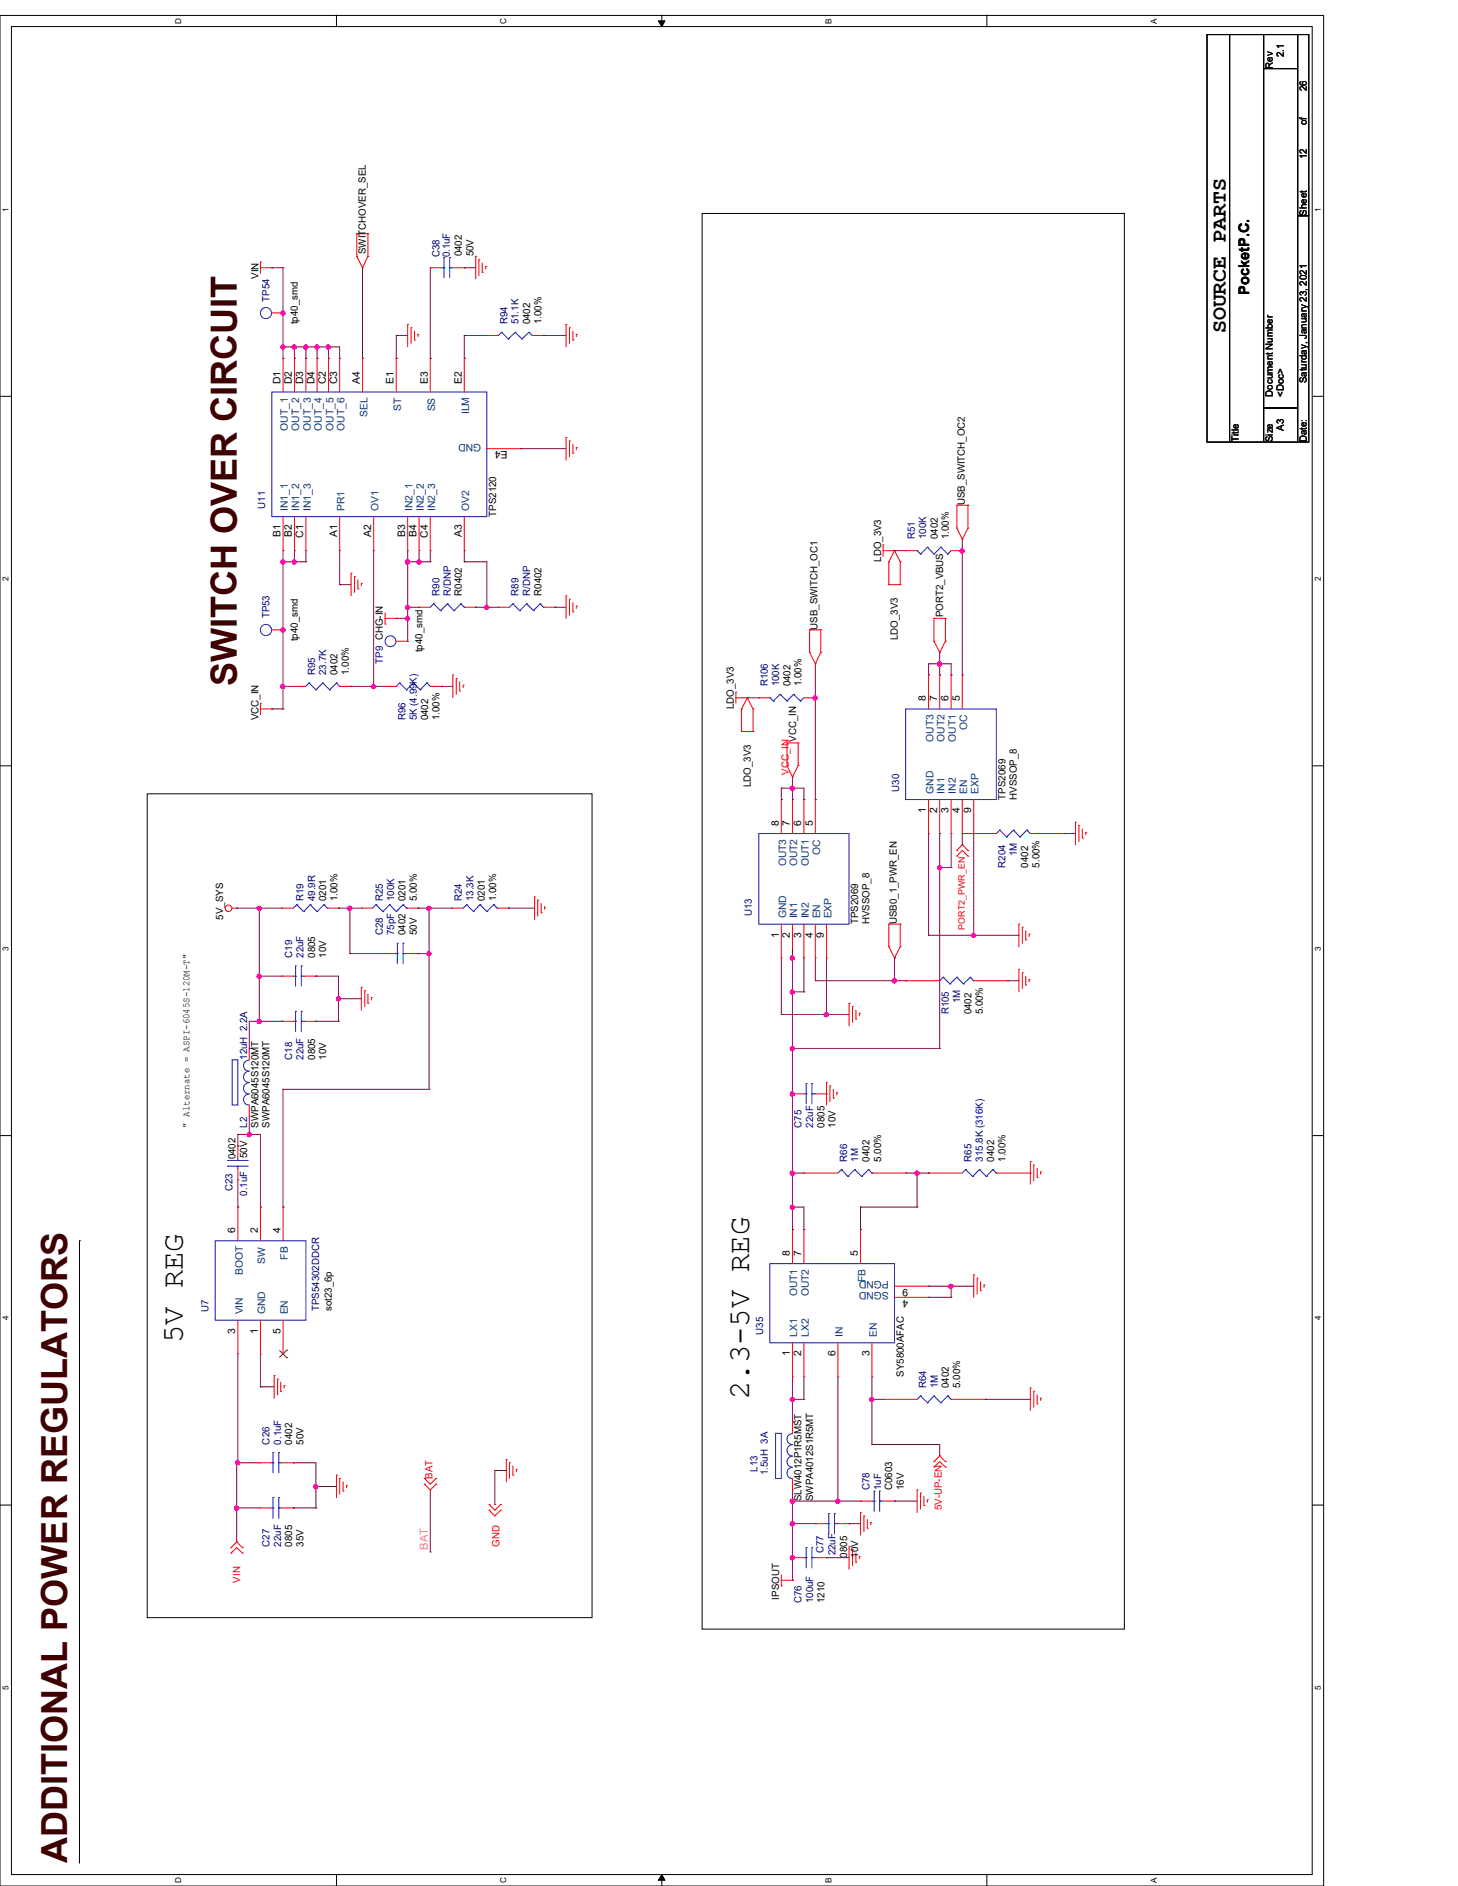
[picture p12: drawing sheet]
<svg xmlns="http://www.w3.org/2000/svg" width="216mm" height="279mm" viewBox="0 0 216 279" stroke-linecap="round" stroke-linejoin="round" font-family="sans-serif">
<defs><g id="words">
<g font-size="5.3" fill="#400000">
<text x="35.1" y="101.7" transform="rotate(-90 35.1 101.7)">SWITCH OVER CIRCUIT</text>
<text x="9.9" y="276" transform="rotate(-90 9.9 276)">ADDITIONAL POWER REGULATORS</text>
</g>
<g font-size="4.5">
<text x="27.1" y="198.9" transform="rotate(-90 27.1 198.9)">5V REG</text>
<text x="110.9" y="207.3" transform="rotate(-90 110.9 207.3)">2.3-5V REG</text>
</g>
<text font-size="3.2" x="181.5" y="49.4" transform="rotate(-90 181.5 49.4)">SOURCE PARTS</text>
<text font-size="2.2" x="185" y="43.7" transform="rotate(-90 185 43.7)">PocketP.C.</text>
<text font-size="1.7" fill="#ff8080" x="63.4" y="229.6" transform="rotate(-90 63.4 229.6)">BAT</text>
<g font-size="1.5">
<text x="188.5" y="10.2" transform="rotate(-90 188.5 10.2)">Rev</text>
<text x="190.1" y="8.5" transform="rotate(-90 190.1 8.5)">2.1</text>
<text x="193.5" y="13.5" transform="rotate(-90 193.5 13.5)">26</text>
<text x="193.5" y="23.6" transform="rotate(-90 193.5 23.6)">12</text>
<text x="193.5" y="18.5" transform="rotate(-90 193.5 18.5)">of</text>
<text x="193.5" y="32" transform="rotate(-90 193.5 32)">Sheet</text>
<text x="38.3" y="41.3" transform="rotate(-90 38.3 41.3)">VIN</text>
<text x="54.2" y="37.6" transform="rotate(-90 54.2 37.6)">SWITCHOVER_SEL</text>
<text x="68.4" y="38" transform="rotate(-90 68.4 38)">0402</text>
<text x="70.1" y="38" transform="rotate(-90 70.1 38)">50V</text>
<text x="44.1" y="48" transform="rotate(-90 44.1 48)">tp40_smd</text>
<text x="78.5" y="48" transform="rotate(-90 78.5 48)">0402</text>
<text x="80.2" y="48" transform="rotate(-90 80.2 48)">1.00%</text>
<text x="41.5" y="56.9" transform="rotate(-90 41.5 56.9)">D1</text>
<text x="43.2" y="56.9" transform="rotate(-90 43.2 56.9)">D2</text>
<text x="44.9" y="56.9" transform="rotate(-90 44.9 56.9)">D3</text>
<text x="46.6" y="56.9" transform="rotate(-90 46.6 56.9)">D4</text>
<text x="48.3" y="56.9" transform="rotate(-90 48.3 56.9)">C2</text>
<text x="49.9" y="56.9" transform="rotate(-90 49.9 56.9)">C3</text>
<text x="53.3" y="56.9" transform="rotate(-90 53.3 56.9)">A4</text>
<text x="58.3" y="56.9" transform="rotate(-90 58.3 56.9)">E1</text>
<text x="63.3" y="56.9" transform="rotate(-90 63.3 56.9)">E3</text>
<text x="68.4" y="56.9" transform="rotate(-90 68.4 56.9)">E2</text>
<text x="188.5" y="58.8" transform="rotate(-90 188.5 58.8)">Document Number</text>
<text x="190.1" y="58.8" transform="rotate(-90 190.1 58.8)">&lt;Doc&gt;</text>
<text x="193.5" y="56.8" transform="rotate(-90 193.5 56.8)">Saturday, January 23, 2021</text>
<text x="183.4" y="65.5" transform="rotate(-90 183.4 65.5)">Title</text>
<text x="188.5" y="65.5" transform="rotate(-90 188.5 65.5)">Size</text>
<text x="190.1" y="63.8" transform="rotate(-90 190.1 63.8)">A3</text>
<text x="193.5" y="65.5" transform="rotate(-90 193.5 65.5)">Date:</text>
<text x="75.1" y="66.8" transform="rotate(-180 75.1 66.8)">E4</text>
<text x="73.4" y="76.5" transform="rotate(-90 73.4 76.5)">TPS2120</text>
<text x="142.9" y="74.8" transform="rotate(-90 142.9 74.8)">USB_SWITCH_OC2</text>
<text x="41.5" y="79.6" transform="rotate(-90 41.5 79.6)">B1</text>
<text x="43.2" y="79.6" transform="rotate(-90 43.2 79.6)">B2</text>
<text x="44.9" y="79.7" transform="rotate(-90 44.9 79.7)">C1</text>
<text x="49.9" y="79.5" transform="rotate(-90 49.9 79.5)">A1</text>
<text x="54.9" y="79.5" transform="rotate(-90 54.9 79.5)">A2</text>
<text x="60" y="79.6" transform="rotate(-90 60 79.6)">B3</text>
<text x="61.7" y="79.6" transform="rotate(-90 61.7 79.6)">B4</text>
<text x="63.3" y="79.7" transform="rotate(-90 63.3 79.7)">C4</text>
<text x="68.4" y="79.5" transform="rotate(-90 68.4 79.5)">A3</text>
<text x="130.5" y="83.2" transform="rotate(-90 130.5 83.2)">LDO_3V3</text>
<text x="138.9" y="79.9" transform="rotate(-90 138.9 79.9)">0402</text>
<text x="140.5" y="79.9" transform="rotate(-90 140.5 79.9)">1.00%</text>
<text x="68.4" y="88.3" transform="rotate(-90 68.4 88.3)">R0402</text>
<text x="80.2" y="88.3" transform="rotate(-90 80.2 88.3)">R0402</text>
<text x="44.1" y="95" transform="rotate(-90 44.1 95)">tp40_smd</text>
<text x="121.1" y="93.3" transform="rotate(-90 121.1 93.3)">USB_SWITCH_OC1</text>
<text x="133" y="94.8" transform="rotate(-90 133 94.8)">LDO_3V3</text>
<text x="139.7" y="91.4" transform="rotate(-90 139.7 91.4)">PORT2_VBUS</text>
<text x="50" y="100" transform="rotate(-90 50 100)">0402</text>
<text x="51.6" y="100" transform="rotate(-90 51.6 100)">1.00%</text>
<text x="62.6" y="96.6" transform="rotate(-90 62.6 96.6)">tp40_smd</text>
<text x="117.1" y="101.7" transform="rotate(-90 117.1 101.7)">0402</text>
<text x="118.7" y="101.7" transform="rotate(-90 118.7 101.7)">1.00%</text>
<text x="38.3" y="106.7" transform="rotate(-90 38.3 106.7)">VCC_IN</text>
<text x="63.4" y="106.7" transform="rotate(-90 63.4 106.7)">0402</text>
<text x="65.1" y="106.7" transform="rotate(-90 65.1 106.7)">1.00%</text>
<text x="108.7" y="105" transform="rotate(-90 108.7 105)">LDO_3V3</text>
<text x="137.1" y="103.8" transform="rotate(-90 137.1 103.8)">8</text>
<text x="138.8" y="103.8" transform="rotate(-90 138.8 103.8)">7</text>
<text x="140.5" y="103.8" transform="rotate(-90 140.5 103.8)">6</text>
<text x="142.1" y="103.8" transform="rotate(-90 142.1 103.8)">5</text>
<text x="117.9" y="109.9" transform="rotate(-90 117.9 109.9)">VCC_IN</text>
<text x="111.2" y="116.6" transform="rotate(-90 111.2 116.6)">LDO_3V3</text>
<text x="148.9" y="118.4" transform="rotate(-90 148.9 118.4)">TPS2069</text>
<text x="150.6" y="118.4" transform="rotate(-90 150.6 118.4)">HVSSOP_8</text>
<text x="115.3" y="122.3" transform="rotate(-90 115.3 122.3)">8</text>
<text x="117" y="122.3" transform="rotate(-90 117 122.3)">7</text>
<text x="118.7" y="122.3" transform="rotate(-90 118.7 122.3)">6</text>
<text x="120.4" y="122.3" transform="rotate(-90 120.4 122.3)">5</text>
<text x="137.1" y="120.5" transform="rotate(-90 137.1 120.5)">1</text>
<text x="138.8" y="120.5" transform="rotate(-90 138.8 120.5)">2</text>
<text x="140.5" y="120.5" transform="rotate(-90 140.5 120.5)">3</text>
<text x="142.1" y="120.5" transform="rotate(-90 142.1 120.5)">4</text>
<text x="143.8" y="120.5" transform="rotate(-90 143.8 120.5)">9</text>
<text x="152.2" y="128.5" transform="rotate(-90 152.2 128.5)">0402</text>
<text x="153.9" y="128.5" transform="rotate(-90 153.9 128.5)">5.00%</text>
<text x="33.1" y="136.2" transform="rotate(-90 33.1 136.2)">5V_SYS</text>
<text x="48.3" y="133.5" transform="rotate(-90 48.3 133.5)">0201</text>
<text x="50" y="133.5" transform="rotate(-90 50 133.5)">1.00%</text>
<text x="60" y="133.5" transform="rotate(-90 60 133.5)">0201</text>
<text x="61.7" y="133.5" transform="rotate(-90 61.7 133.5)">5.00%</text>
<text x="71.8" y="133.5" transform="rotate(-90 71.8 133.5)">0201</text>
<text x="73.4" y="133.5" transform="rotate(-90 73.4 133.5)">1.00%</text>
<text x="127.1" y="136.9" transform="rotate(-90 127.1 136.9)">TPS2069</text>
<text x="128.8" y="136.9" transform="rotate(-90 128.8 136.9)">HVSSOP_8</text>
<text x="132.8" y="136.9" transform="rotate(-90 132.8 136.9)">USB0_1_PWR_EN</text>
<text x="46.7" y="141.9" transform="rotate(-90 46.7 141.9)">0805</text>
<text x="48.3" y="141.9" transform="rotate(-90 48.3 141.9)">10V</text>
<text x="60" y="138.6" transform="rotate(-90 60 138.6)">0402</text>
<text x="61.7" y="138.6" transform="rotate(-90 61.7 138.6)">50V</text>
<text x="115.3" y="138.9" transform="rotate(-90 115.3 138.9)">1</text>
<text x="117" y="138.9" transform="rotate(-90 117 138.9)">2</text>
<text x="118.7" y="138.9" transform="rotate(-90 118.7 138.9)">3</text>
<text x="120.4" y="138.9" transform="rotate(-90 120.4 138.9)">4</text>
<text x="122" y="138.9" transform="rotate(-90 122 138.9)">9</text>
<text x="143.8" y="150.3" transform="rotate(-90 143.8 150.3)">0402</text>
<text x="145.5" y="150.3" transform="rotate(-90 145.5 150.3)">5.00%</text>
<text x="46.7" y="157" transform="rotate(-90 46.7 157)">0805</text>
<text x="48.3" y="157" transform="rotate(-90 48.3 157)">10V</text>
<text x="28.1" y="167" transform="rotate(-90 28.1 167)">&quot; Alternate = ASPI-6045S-120M-T&quot;</text>
<text x="38.3" y="167" transform="rotate(-90 38.3 167)">SWPA6045S120MT</text>
<text x="39.9" y="167" transform="rotate(-90 39.9 167)">SWPA6045S120MT</text>
<text x="122.1" y="167" transform="rotate(-90 122.1 167)">0805</text>
<text x="123.7" y="167" transform="rotate(-90 123.7 167)">10V</text>
<text x="34.9" y="171.7" transform="rotate(-90 34.9 171.7)">0402</text>
<text x="36.6" y="171.6" transform="rotate(-90 36.6 171.6)">50V</text>
<text x="128.8" y="172.1" transform="rotate(-90 128.8 172.1)">0402</text>
<text x="130.5" y="172.1" transform="rotate(-90 130.5 172.1)">5.00%</text>
<text x="147.2" y="172.1" transform="rotate(-90 147.2 172.1)">0402</text>
<text x="148.9" y="172.1" transform="rotate(-90 148.9 172.1)">1.00%</text>
<text x="34.8" y="182.6" transform="rotate(-90 34.8 182.6)">6</text>
<text x="38.2" y="182.6" transform="rotate(-90 38.2 182.6)">2</text>
<text x="41.5" y="182.6" transform="rotate(-90 41.5 182.6)">4</text>
<text x="117" y="186" transform="rotate(-90 117 186)">8</text>
<text x="118.7" y="186" transform="rotate(-90 118.7 186)">7</text>
<text x="127" y="186" transform="rotate(-90 127 186)">5</text>
<text x="134.5" y="190.9" transform="rotate(-180 134.5 190.9)">9</text>
<text x="34.8" y="197.6" transform="rotate(-90 34.8 197.6)">3</text>
<text x="38.2" y="197.6" transform="rotate(-90 38.2 197.6)">1</text>
<text x="41.5" y="197.6" transform="rotate(-90 41.5 197.6)">5</text>
<text x="49.1" y="194.2" transform="rotate(-90 49.1 194.2)">sot23_6p</text>
<text x="134.5" y="192.6" transform="rotate(-180 134.5 192.6)">4</text>
<text x="117" y="201" transform="rotate(-90 117 201)">1</text>
<text x="118.7" y="201" transform="rotate(-90 118.7 201)">2</text>
<text x="123.7" y="201" transform="rotate(-90 123.7 201)">6</text>
<text x="128.7" y="201" transform="rotate(-90 128.7 201)">3</text>
<text x="133.8" y="204" transform="rotate(-90 133.8 204)">SY5800AFAC</text>
<text x="140.5" y="205.6" transform="rotate(-90 140.5 205.6)">0402</text>
<text x="142.2" y="205.6" transform="rotate(-90 142.2 205.6)">5.00%</text>
<text x="43.3" y="214" transform="rotate(-90 43.3 214)">0402</text>
<text x="45" y="214" transform="rotate(-90 45 214)">50V</text>
<text x="132.1" y="220.7" transform="rotate(-90 132.1 220.7)">C0603</text>
<text x="133.8" y="220.7" transform="rotate(-90 133.8 220.7)">16V</text>
<text x="118.7" y="222.4" transform="rotate(-90 118.7 222.4)">SLW4012P1R5MST</text>
<text x="120.4" y="222.4" transform="rotate(-90 120.4 222.4)">SWPA4012S1R5MT</text>
<text x="43.3" y="229.1" transform="rotate(-90 43.3 229.1)">0805</text>
<text x="45" y="229.1" transform="rotate(-90 45 229.1)">35V</text>
<text x="125.4" y="230.8" transform="rotate(-90 125.4 230.8)">0805</text>
<text x="127.1" y="230.8" transform="rotate(-90 127.1 230.8)">10V</text>
<text x="115.4" y="237" transform="rotate(-90 115.4 237)">IPSOUT</text>
<text x="122.1" y="237.5" transform="rotate(-90 122.1 237.5)">1210</text>
</g>
<g font-size="1.5" fill="#000080">
<text x="65.1" y="38.1" transform="rotate(-90 65.1 38.1)">C38</text>
<text x="66.6" y="38.1" transform="rotate(-90 66.6 38.1)">0.1uF</text>
<text x="39.9" y="44.7" transform="rotate(-90 39.9 44.7)">TP54</text>
<text x="75.1" y="48" transform="rotate(-90 75.1 48)">R94</text>
<text x="76.8" y="48" transform="rotate(-90 76.8 48)">51.1K</text>
<text x="39.2" y="75.4" transform="rotate(-90 39.2 75.4)">U11</text>
<text x="135.5" y="79.9" transform="rotate(-90 135.5 79.9)">R51</text>
<text x="137.2" y="79.9" transform="rotate(-90 137.2 79.9)">100K</text>
<text x="65.1" y="88.3" transform="rotate(-90 65.1 88.3)">R90</text>
<text x="66.8" y="88.3" transform="rotate(-90 66.8 88.3)">R/DNP</text>
<text x="76.8" y="88.3" transform="rotate(-90 76.8 88.3)">R89</text>
<text x="78.5" y="88.3" transform="rotate(-90 78.5 88.3)">R/DNP</text>
<text x="39.9" y="91.6" transform="rotate(-90 39.9 91.6)">TP53</text>
<text x="46.7" y="100" transform="rotate(-90 46.7 100)">R95</text>
<text x="48.3" y="100" transform="rotate(-90 48.3 100)">23.7K</text>
<text x="56.7" y="98.3" transform="rotate(-90 56.7 98.3)">TP9 CHG-IN</text>
<text x="113.7" y="101.7" transform="rotate(-90 113.7 101.7)">R106</text>
<text x="115.4" y="101.7" transform="rotate(-90 115.4 101.7)">100K</text>
<text x="60" y="106.7" transform="rotate(-90 60 106.7)">R96</text>
<text x="61.7" y="106.7" transform="rotate(-90 61.7 106.7)">5K (4.99K)</text>
<text x="133.1" y="117.3" transform="rotate(-90 133.1 117.3)">U30</text>
<text x="148.9" y="128.5" transform="rotate(-90 148.9 128.5)">R204</text>
<text x="150.6" y="126.8" transform="rotate(-90 150.6 126.8)">1M</text>
<text x="45" y="133.5" transform="rotate(-90 45 133.5)">R19</text>
<text x="46.7" y="133.5" transform="rotate(-90 46.7 133.5)">49.9R</text>
<text x="56.7" y="133.5" transform="rotate(-90 56.7 133.5)">R25</text>
<text x="58.4" y="133.5" transform="rotate(-90 58.4 133.5)">100K</text>
<text x="68.4" y="133.5" transform="rotate(-90 68.4 133.5)">R24</text>
<text x="70.1" y="133.5" transform="rotate(-90 70.1 133.5)">13.3K</text>
<text x="111.3" y="135.7" transform="rotate(-90 111.3 135.7)">U13</text>
<text x="43.3" y="141.9" transform="rotate(-90 43.3 141.9)">C19</text>
<text x="45" y="141.9" transform="rotate(-90 45 141.9)">22uF</text>
<text x="56.7" y="138.6" transform="rotate(-90 56.7 138.6)">C28</text>
<text x="58.4" y="138.6" transform="rotate(-90 58.4 138.6)">75pF</text>
<text x="142.2" y="148.6" transform="rotate(-90 142.2 148.6)">1M</text>
<text x="140.5" y="150.3" transform="rotate(-90 140.5 150.3)">R105</text>
<text x="36.6" y="157" transform="rotate(-90 36.6 157)">12uH 2.2A</text>
<text x="43.3" y="157" transform="rotate(-90 43.3 157)">C18</text>
<text x="45" y="157" transform="rotate(-90 45 157)">22uF</text>
<text x="36.6" y="167" transform="rotate(-90 36.6 167)">L2</text>
<text x="118.7" y="167" transform="rotate(-90 118.7 167)">C75</text>
<text x="120.4" y="167" transform="rotate(-90 120.4 167)">22uF</text>
<text x="125.4" y="172.1" transform="rotate(-90 125.4 172.1)">R66</text>
<text x="127.1" y="172.1" transform="rotate(-90 127.1 172.1)">1M</text>
<text x="143.8" y="172.1" transform="rotate(-90 143.8 172.1)">R65</text>
<text x="145.5" y="172.1" transform="rotate(-90 145.5 172.1)">315.8K (316K)</text>
<text x="34.4" y="176.4" transform="rotate(-90 34.4 176.4)">C23</text>
<text x="36.6" y="177.1" transform="rotate(-90 36.6 177.1)">0.1uF</text>
<text x="30.9" y="194.4" transform="rotate(-90 30.9 194.4)">U7</text>
<text x="47.3" y="194.2" transform="rotate(-90 47.3 194.2)">TPS54302DDCR</text>
<text x="113" y="197.7" transform="rotate(-90 113 197.7)">U35</text>
<text x="137.2" y="205.6" transform="rotate(-90 137.2 205.6)">R64</text>
<text x="138.9" y="205.6" transform="rotate(-90 138.9 205.6)">1M</text>
<text x="39.9" y="214" transform="rotate(-90 39.9 214)">C26</text>
<text x="41.6" y="214" transform="rotate(-90 41.6 214)">0.1uF</text>
<text x="112.2" y="218" transform="rotate(-90 112.2 218)">L13</text>
<text x="113.7" y="218.5" transform="rotate(-90 113.7 218.5)">1.5uH 3A</text>
<text x="128.8" y="220.7" transform="rotate(-90 128.8 220.7)">C78</text>
<text x="130.5" y="220.7" transform="rotate(-90 130.5 220.7)">1uF</text>
<text x="39.9" y="229.1" transform="rotate(-90 39.9 229.1)">C27</text>
<text x="41.6" y="229.1" transform="rotate(-90 41.6 229.1)">22uF</text>
<text x="121.9" y="230.1" transform="rotate(-90 121.9 230.1)">C77</text>
<text x="123.7" y="230.4" transform="rotate(-90 123.7 230.4)">22uF</text>
<text x="118.7" y="237.5" transform="rotate(-90 118.7 237.5)">C76</text>
<text x="120.4" y="237.5" transform="rotate(-90 120.4 237.5)">100uF</text>
</g>
<g font-size="1.5" fill="#004080">
<text x="42.6" y="63.8" transform="rotate(-90 42.6 63.8)">OUT_1</text>
<text x="44.3" y="63.8" transform="rotate(-90 44.3 63.8)">OUT_2</text>
<text x="46" y="63.8" transform="rotate(-90 46 63.8)">OUT_3</text>
<text x="47.7" y="63.8" transform="rotate(-90 47.7 63.8)">OUT_4</text>
<text x="49.4" y="63.8" transform="rotate(-90 49.4 63.8)">OUT_5</text>
<text x="51" y="63.8" transform="rotate(-90 51 63.8)">OUT_6</text>
<text x="54.4" y="61.8" transform="rotate(-90 54.4 61.8)">SEL</text>
<text x="59.4" y="60.8" transform="rotate(-90 59.4 60.8)">ST</text>
<text x="64.4" y="61" transform="rotate(-90 64.4 61)">SS</text>
<text x="69.5" y="61.4" transform="rotate(-90 69.5 61.4)">ILM</text>
<text x="71.2" y="65.7" transform="rotate(-180 71.2 65.7)">GND</text>
<text x="42.6" y="75.7" transform="rotate(-90 42.6 75.7)">IN1_1</text>
<text x="44.3" y="75.7" transform="rotate(-90 44.3 75.7)">IN1_2</text>
<text x="46" y="75.7" transform="rotate(-90 46 75.7)">IN1_3</text>
<text x="51" y="75.7" transform="rotate(-90 51 75.7)">PR1</text>
<text x="56" y="75.7" transform="rotate(-90 56 75.7)">OV1</text>
<text x="61.1" y="75.7" transform="rotate(-90 61.1 75.7)">IN2_1</text>
<text x="62.8" y="75.7" transform="rotate(-90 62.8 75.7)">IN2_2</text>
<text x="64.4" y="75.7" transform="rotate(-90 64.4 75.7)">IN2_3</text>
<text x="69.5" y="75.7" transform="rotate(-90 69.5 75.7)">OV2</text>
<text x="138.2" y="109.9" transform="rotate(-90 138.2 109.9)">OUT3</text>
<text x="139.9" y="109.9" transform="rotate(-90 139.9 109.9)">OUT2</text>
<text x="141.6" y="109.9" transform="rotate(-90 141.6 109.9)">OUT1</text>
<text x="143.2" y="108.2" transform="rotate(-90 143.2 108.2)">OC</text>
<text x="138.2" y="117.6" transform="rotate(-90 138.2 117.6)">GND</text>
<text x="139.9" y="117.6" transform="rotate(-90 139.9 117.6)">IN1</text>
<text x="141.6" y="117.6" transform="rotate(-90 141.6 117.6)">IN2</text>
<text x="143.2" y="117.6" transform="rotate(-90 143.2 117.6)">EN</text>
<text x="144.9" y="117.6" transform="rotate(-90 144.9 117.6)">EXP</text>
<text x="116.4" y="128.4" transform="rotate(-90 116.4 128.4)">OUT3</text>
<text x="118.1" y="128.4" transform="rotate(-90 118.1 128.4)">OUT2</text>
<text x="119.8" y="128.4" transform="rotate(-90 119.8 128.4)">OUT1</text>
<text x="121.5" y="126.6" transform="rotate(-90 121.5 126.6)">OC</text>
<text x="116.4" y="136.1" transform="rotate(-90 116.4 136.1)">GND</text>
<text x="118.1" y="136.1" transform="rotate(-90 118.1 136.1)">IN1</text>
<text x="119.8" y="136.1" transform="rotate(-90 119.8 136.1)">IN2</text>
<text x="121.5" y="136.1" transform="rotate(-90 121.5 136.1)">EN</text>
<text x="123.1" y="136.1" transform="rotate(-90 123.1 136.1)">EXP</text>
<text x="35.9" y="188.9" transform="rotate(-90 35.9 188.9)">BOOT</text>
<text x="39.3" y="187.2" transform="rotate(-90 39.3 187.2)">SW</text>
<text x="42.6" y="186.6" transform="rotate(-90 42.6 186.6)">FB</text>
<text x="128.1" y="190" transform="rotate(-90 128.1 190)">FB</text>
<text x="131.6" y="191.5" transform="rotate(-180 131.6 191.5)">SGND</text>
<text x="131.6" y="189.8" transform="rotate(-180 131.6 189.8)">PGND</text>
<text x="35.9" y="194.7" transform="rotate(-90 35.9 194.7)">VIN</text>
<text x="39.3" y="194.7" transform="rotate(-90 39.3 194.7)">GND</text>
<text x="42.6" y="194.7" transform="rotate(-90 42.6 194.7)">EN</text>
<text x="118.1" y="192.1" transform="rotate(-90 118.1 192.1)">OUT1</text>
<text x="119.8" y="192.1" transform="rotate(-90 119.8 192.1)">OUT2</text>
<text x="118.1" y="198.1" transform="rotate(-90 118.1 198.1)">LX1</text>
<text x="119.8" y="198.1" transform="rotate(-90 119.8 198.1)">LX2</text>
<text x="124.8" y="198.1" transform="rotate(-90 124.8 198.1)">IN</text>
<text x="129.8" y="198.1" transform="rotate(-90 129.8 198.1)">EN</text>
</g>
<g font-size="1.5" fill="#f00">
<text x="116.8" y="114.8" transform="rotate(-90 116.8 114.8)">VCC_IN</text>
<text x="64.1" y="219" transform="rotate(-90 64.1 219)">BAT</text>
<text x="139.5" y="223.7" transform="rotate(-90 139.5 223.7)">5V-UP-EN</text>
<text x="74" y="229.1" transform="rotate(-90 74 229.1)">GND</text>
<text x="35.6" y="234.4" transform="rotate(-90 35.6 234.4)">VIN</text>
</g>
<text font-size="1.3" fill="#f00" x="142.9" y="137.7" transform="rotate(-90 142.9 137.7)">PORT2_PWR_EN</text>
<g font-size="1.2">
<text x="26.8" y="3.5" transform="rotate(-90 26.8 3.5)">D</text>
<text x="75" y="3.5" transform="rotate(-90 75 3.5)">C</text>
<text x="123.1" y="3.5" transform="rotate(-90 123.1 3.5)">B</text>
<text x="171.3" y="3.5" transform="rotate(-90 171.3 3.5)">A</text>
<text x="1.3" y="31.4" transform="rotate(-90 1.3 31.4)">1</text>
<text x="195.6" y="31.4" transform="rotate(-90 195.6 31.4)">1</text>
<text x="1.3" y="86.1" transform="rotate(-90 1.3 86.1)">2</text>
<text x="195.6" y="86.1" transform="rotate(-90 195.6 86.1)">2</text>
<text x="1.3" y="140.9" transform="rotate(-90 1.3 140.9)">3</text>
<text x="195.6" y="140.9" transform="rotate(-90 195.6 140.9)">3</text>
<text x="1.3" y="195.6" transform="rotate(-90 1.3 195.6)">4</text>
<text x="195.6" y="195.6" transform="rotate(-90 195.6 195.6)">4</text>
<text x="1.3" y="250.4" transform="rotate(-90 1.3 250.4)">5</text>
<text x="195.6" y="250.4" transform="rotate(-90 195.6 250.4)">5</text>
<text x="26.8" y="279" transform="rotate(-90 26.8 279)">D</text>
<text x="75" y="279" transform="rotate(-90 75 279)">C</text>
<text x="123.1" y="279" transform="rotate(-90 123.1 279)">B</text>
<text x="171.3" y="279" transform="rotate(-90 171.3 279)">A</text>
</g>
</g></defs>
<path d="M0 2.3h196v277.1h-196zM1.7 3.9h192.6v273.8h-192.6z" fill="none" stroke="#000" stroke-width=".15"/>
<g fill="#fff">
<path d="M.2 249.7h1.3v.7h-1.3z"/>
<path d="M194.5 249.7h1.3v.7h-1.3z"/>
</g>
<path d="M0 223h1.7M194.3 223h1.7" fill="none" stroke="#000" stroke-width=".15"/>
<g fill="#fff">
<path d="M.2 195h1.3v.6h-1.3z"/>
<path d="M194.5 195h1.3v.6h-1.3z"/>
</g>
<path d="M0 168.2h1.7M194.3 168.2h1.7" fill="none" stroke="#000" stroke-width=".15"/>
<g fill="#fff">
<path d="M.2 140.3h1.3v.6h-1.3z"/>
<path d="M194.5 140.3h1.3v.6h-1.3z"/>
</g>
<path d="M0 113.5h1.7M194.3 113.5h1.7" fill="none" stroke="#000" stroke-width=".15"/>
<g fill="#fff">
<path d="M.2 85.5h1.3v.6h-1.3z"/>
<path d="M194.5 85.5h1.3v.6h-1.3z"/>
</g>
<path d="M0 58.7h1.7M194.3 58.7h1.7" fill="none" stroke="#000" stroke-width=".15"/>
<g fill="#fff">
<path d="M.2 30.7h1.3v.7h-1.3z"/>
<path d="M194.5 30.7h1.3v.7h-1.3z"/>
<path d="M25.7 278.1h1.4v.9h-1.4z"/>
<path d="M25.7 2.7h1.4v.8h-1.4z"/>
<path d="M73.9 278.1h1.3v.9h-1.3z"/>
<path d="M73.9 2.7h1.3v.8h-1.3z"/>
</g>
<path d="M49.8 2.2v1.7M49.8 277.7v1.7" fill="none" stroke="#000" stroke-width=".15"/>
<g fill="#fff">
<path d="M122 278.2h1.4v.8h-1.4z"/>
<path d="M122 2.8h1.4v.7h-1.4z"/>
</g>
<path d="M97.5 3.1h1l-.5 .8zM98 2.2v1.7M98 277.7l.5 .9h-1zM98 277.7v1.7" fill="none" stroke="#000" stroke-width=".15"/>
<path d="M97.5 3.1h1l-.5 .8zM98 277.7l.5 .9h-1z" fill="#000"/>
<g fill="#fff">
<path d="M170.2 278.2h1.3v.8h-1.3z"/>
<path d="M170.2 2.8h1.3v.7h-1.3z"/>
</g>
<g fill="none" stroke="#000" stroke-width=".15">
<path d="M146.1 2.2v1.7M178.7 5.1h3.4v60.4h-3.4zM182.1 5.1h5v60.4h-5zM187.1 10.2h5.1v50.3h-5.1zM187.1 5.1h5.1v5.1h-5.1zM192.2 5.1h1.6v26.9h-1.6zM104 31.6h62.5v209.7h-62.5zM192.2 32h1.6v33.5h-1.6zM187.1 60.5h5.1v5h-5.1zM21.8 117.6h65.9v122h-65.9zM11.8 183.8h.1M11.8 183.8v92.2"/>
<path d="M146.1 277.7v1.7"/>
</g>
<g fill="none" stroke="#f00" stroke-width=".15">
<path d="M38.6 38.8h.1M38.6 39.7h1.7M38.6 38.8v1.7M40.3 39.7h.1M52.8 38h.1M52.8 34.6h.1M52.8 38l.9 1.7M52.8 34.6v3.4M52.8 34.6h1.7M53.7 39.7h.1M54.5 34.6h.1M54.5 38h.1"/>
<path d="M54.5 34.6v3.4M54.5 38l-.8 1.7M63.7 39.7h.1M63.7 39.7h1.7M67.1 39.7h1.6M68.7 39.7h.1M70.4 38h.1M70.4 38v3.3M70.9 38.5h.1M70.9 38.5v2.4M71.4 39v1.3M71.9 39.5h.1"/>
<path d="M71.9 39.5v.3M40.3 46.4h1.6M41.9 53.1h.1M41.9 46.4h.1M41.9 53.1v5M43.6 53.1h.1M43.6 53.1v5M45.3 53.1h.1M45.3 53.1v5M46.9 53.1h.1M46.9 53.1v5M48.6 53.1h.1"/>
<path d="M48.6 53.1v5M50.3 53.1h.1M50.3 53.1v5M53.7 53.1h.1M53.7 53.1v5M58.7 53.1h.1M58.7 53.1v5M60.4 48h.1M60.4 48v3.4M60.9 48.6h.1M60.9 48.6v2.3M61.4 50.4h.1"/>
<path d="M61.4 49.1v1.3M61.9 49.5h.1M61.9 49.5v.4M63.7 53.1h.1M63.7 53.1v5M68.7 53.1h.1M68.7 53.1v5M71.4 40.3h.1M72.1 49.7h.1M72.1 49.7h1.7M78.8 49.7h1.7M80.5 49.7h.1"/>
<path d="M83.8 48h.1M83.8 48v3.4M84.3 48.6h.1M84.3 48.6v2.3M84.8 50.4h.1M84.8 49.1v1.3M85.3 49.5h.1M85.3 49.5v.4M41.9 76.5v5.1M43.6 76.5v5.1M45.3 76.5v5.1M50.3 76.5v5.1"/>
<path d="M55.3 76.5v5.1M60.4 76.5v5.1M62.1 76.5v5.1M63.7 76.5v5.1M68.7 76.5v5.1M72.1 66.5h5M77.1 66.5h.1M83.8 64.8h.1M83.8 64.8v3.4M84.3 65.3h.1M84.3 65.3v2.3M84.8 67.1h.1"/>
<path d="M84.8 65.8v1.3M85.3 66.3h.1M85.3 66.3v.3M141.7 78.2h.1M141.7 74.8h.1M141.7 78.2l.8 1.7M141.7 74.8v3.4M141.7 74.8h1.6M142.5 79.9h.1M143.3 78.2h.1M143.3 74.8h.1M143.3 74.8v3.4"/>
<path d="M143.3 78.2l-.8 1.7M40.3 93.3h1.6M41.9 81.6h.1M41.9 93.3h.1M43.6 81.6h.1M45.3 81.6h.1M50.3 81.6h.1M52 84.9h.1M52 84.9v3.4M52.5 85.4h.1M52.5 85.4v2.4M53 87.2h.1"/>
<path d="M53 85.9v1.3M53.5 86.4h.1M53.5 86.4v.4M55.3 81.6h.1M57 92.5h.1M57 91.6h1.7M57 90.8v1.7M58.7 91.6h.1M58.7 95h1.7M60.4 81.6h.1M60.4 95h.1M62.1 90h.1"/>
<path d="M62.1 81.6h.1M62.1 90h1.6M63.7 81.6h.1M67.1 100h.1M67.1 100v3.4M68.7 81.6h.1M68.7 90h1.7M70.4 90h.1M73.8 90h.1M73.8 90h1.6M80.5 90h1.7M82.2 90h.1"/>
<path d="M83.8 88.3h.1M83.8 88.3v3.3M84.3 88.8h.1M84.3 88.8v2.3M84.8 90.6h.1M84.8 89.3v1.3M85.3 89.8h.1M85.3 89.8v.3M119.9 96.6h.1M119.9 93.3h.1M119.9 96.6l.8 1.7M119.9 93.3v3.3"/>
<path d="M119.9 93.3h1.6M120.7 98.3h.1M121.5 96.6h.1M121.5 93.3h.1M121.5 93.3v3.3M121.5 96.6l-.8 1.7M130.8 80.7h.1M130.8 81.6h1.7M130.8 80.7v1.7M131.6 83.2h.1M131.6 86.6h.1M131.6 83.2v3.4"/>
<path d="M131.6 86.6h1.7M132.5 81.6h.1M132.5 81.6l-.9 1.6M132.5 81.6l.8 1.6M133.3 83.2h.1M133.3 86.6h.1M133.3 83.2v3.4M134.1 81.6h.1M134.1 81.6h1.7M137.5 100h.1M137.5 100v5M138.3 95h.1"/>
<path d="M138.3 91.6h.1M138.3 91.6v3.4M138.3 95l.8 1.6M138.3 91.6h1.7M139.1 96.6h.1M139.1 100h.1M139.1 100v5M140 95h.1M140 91.6h.1M140 95l-.9 1.6M140 91.6v3.4M140.8 100h.1"/>
<path d="M140.8 81.6h1.7M140.8 100v5M142.5 100h.1M142.5 81.6h.1M142.5 100v5M38.6 104.2h.1M38.6 104.2v1.7M38.6 105h1.7M40.3 105h.1M43.6 101.7h.1M43.6 101.7h1.7M50.3 101.7h1.7"/>
<path d="M52 101.7h.1M57 101.7h.1M57 101.7h1.7M63.7 101.7h1.7M65.4 101.7h.1M67.6 100.5h.1M67.6 100.5v2.4M68.1 102.4h.1M68.1 101v1.4M68.6 101.5h.1M68.6 101.5v.4M109 102.5h.1"/>
<path d="M109 103.4h1.7M109 102.5v1.7M109.8 105h.1M109.8 108.4h.1M109.8 105v3.4M109.8 108.4h1.7M110.7 103.4h.1M110.7 103.4l-.9 1.6M110.7 103.4l.8 1.6M111.5 105h.1M111.5 108.4h.1M111.5 105v3.4"/>
<path d="M112.4 103.4h.1M112.4 103.4h1.6M115.7 118.4h.1M115.7 118.4v5.1M116.5 113.4h.1M116.5 110.1h.1M116.5 110.1v3.3M116.5 113.4l.8 1.7M116.5 110.1h1.7M117.3 115.1h.1M117.3 118.4h.1M117.3 118.4v5.1"/>
<path d="M118.2 113.4h.1M118.2 110.1h.1M118.2 113.4l-.9 1.7M118.2 110.1v3.3M119 118.4h.1M119 103.4h1.7M119 118.4v5.1M120.7 118.4h.1M120.7 103.4h.1M120.7 118.4v5.1M137.5 118.4v5.1M139.1 118.4v5.1"/>
<path d="M140.8 118.4v5.1M142.5 118.4v5.1M144.2 118.4v5.1M34.4 134.5h.7M35.1 134.5h.1M41.7 134.5h.1M41.7 134.5h1.7M48.5 134.5h1.6M50.1 134.5h.1M53.5 134.5h.1M53.5 134.5h1.7M60.2 134.5h1.7"/>
<path d="M61.9 134.5h.1M66.9 134.5h.1M66.9 134.5h1.7M73.6 134.5h1.7M75.3 134.5h.1M79.2 132.9h.1M79.2 132.9v3.3M79.6 133.4h.1M79.6 133.4v2.3M80.1 135.2h.1M80.1 133.9v1.3M80.6 134.4h.1"/>
<path d="M80.6 134.4v.3M115.7 136.9v5M117.3 136.9v5M119 136.9v5M120.7 136.9v5M122.4 136.9v5M131.6 136.9h.1M131.6 136.9v3.4M131.6 136.9h1.7M133.3 136.9h.1M133.3 136.9v3.4M137.5 123.5h.1"/>
<path d="M139.1 123.5h.1M140.8 123.5h.1M141.7 126h.1M141.7 126.8h.1M141.7 126l.8-.9 .8 .9M141.7 126.8l.8-.8 .8 .8M142.5 123.5h.1M142.5 123.5h5M143.3 126h.1M143.3 126.8h.1M144.2 123.5h.1M150.9 136.9h.1"/>
<path d="M150.9 136.9v3.4M151.4 137.4h.1M151.4 137.4v2.3M151.9 139.2h.1M151.9 137.9v1.3M152.4 138.4h.1M152.4 138.4v.3M152.6 123.5h5M157.6 123.5h.1M159.3 121.8h.1M159.3 121.8v3.3M159.8 122.3h.1"/>
<path d="M159.8 122.3v2.4M160.3 124.2h.1M160.3 122.8v1.4M160.8 123.3h.1M160.8 123.3v.4M36.9 155.3h.1M36.9 155.3v1.7M41.7 151.3h.1M41.7 144.6h.1M41.7 151.3h1.7M41.7 144.6h1.7M45.1 151.3h1.7"/>
<path d="M45.1 144.6h1.7M46.8 151.3h.1M46.8 144.6h.1M53.5 146.3h.1M53.5 146.3v3.3M54 146.8h.1M54 146.8v2.3M54.5 148.6h.1M54.5 147.3v1.3M55 147.8h.1M55 147.8v.3M56.9 141.3h.1"/>
<path d="M56.9 141.3h1.6M60.2 141.3h1.7M61.9 141.3h.1M115.7 141.9h.1M117.3 141.9h.1M119 141.9h.1M120.7 141.9h.1M122.4 141.9h.1M125.7 148.6h.1M125.7 148.6v3.4M126.2 149.1h.1M126.2 149.1v2.4"/>
<path d="M126.7 151h.1M126.7 149.6v1.4M127.3 150.1h.1M127.3 150.1v.4M131.6 140.3h.1M131.6 140.3l.9 1.6M132.5 141.9h.1M133.3 140.3h.1M133.3 140.3l-.8 1.6M134.1 145.3h.1M134.1 145.3h5M144.2 145.3h5"/>
<path d="M149.2 145.3h.1M150.9 143.6h.1M150.9 143.6v3.3M151.4 144.1h.1M151.4 144.1v2.3M151.9 145.9h.1M151.9 144.6v1.3M152.4 145.1h.1M152.4 145.1v.4M35.2 178.8h.1M35.2 174.8h.1M35.2 169.8h.1"/>
<path d="M35.2 169.8v1.6M35.2 173.1v1.7M35.2 178.8v5M36.9 165.4h.1M36.9 163.7v1.7M38.6 178.8h.1M38.6 178.8v5M41.9 178.8h.1M41.9 178.8v5M117.3 162.1h.1M117.3 162.1h1.7M119 173.8h.1"/>
<path d="M119 173.8h5.1M120.7 162.1h1.7M122.4 160.4h.1M122.4 162.1h.1M122.4 160.4v3.3M122.9 160.9h.1M122.9 160.9v2.3M123.4 162.7h.1M123.4 161.4v1.3M123.9 161.9h.1M123.9 161.9v.3M129.1 173.8h5"/>
<path d="M134.1 173.8h.1M137.5 173.8h.1M137.5 173.8h5M147.5 173.8h5.1M152.6 172.1h.1M152.6 173.8h.1M152.6 172.1v3.3M153.1 172.6h.1M153.1 172.6v2.4M153.6 174.5h.1M153.6 173.1v1.4M154.1 173.6h.1"/>
<path d="M154.1 173.6v.3M35.2 195.6v5M38.6 195.6v5M41.9 195.6v5M117.3 182.2h.1M117.3 182.2v5M117.3 198.9v5.1M119 182.2h.1M119 182.2v5M119 198.9v5.1M124.1 198.9v5.1M127.4 182.2h.1"/>
<path d="M127.4 182.2v5M129.1 198.9v5.1M132.5 192.2h5M132.5 190.5h5M137.5 192.2h.1M137.5 190.5h.1M144.2 188.8h.1M144.2 188.8v3.4M144.7 189.4h.1M144.7 189.4v2.3M145.2 191.2h.1M145.2 189.9v1.3"/>
<path d="M145.7 190.4h.1M145.7 190.4v.3M35.2 200.6h.1M38.4 216.7h.1M38.4 216.7h1.7M38.6 200.6h.1M40.6 203.8h.1M40.6 203.8v3.3M41.1 204.3h.1M41.1 204.3v2.3M41.6 206.1h.1M41.6 204.8v1.3"/>
<path d="M41.7 216.7h1.7M41.9 200.6h.1M42.1 205.3h.1M42.1 205.3v.3M43.4 216.7h.1M49.8 218.5h.1M49.8 218.5v3.4M50.3 219h.1M50.3 219v2.4M50.8 219.5v1.4M62.9 219.9h.1M62.9 219h.1"/>
<path d="M62.9 219.9l.8 .8 .9-.8M62.9 219l.8 .9 .9-.9M64.6 219.9h.1M64.6 219h.1M75 216.2h.1M75 216.2v3.3M75.4 216.7h.1M75.4 216.7v2.3M75.9 218.5h.1M75.9 217.2v1.3M76.5 217.7h.1M76.5 217.7v.3"/>
<path d="M117.3 210.7h.1M117.3 204h.1M117.3 210.7v1.6M117.3 219v1.7M119 204h.1M124.1 204h.1M129.1 204h.1M130.8 207.3h.1M130.8 207.3h5M138.3 216.5h.1M138.3 217.3h.1M138.3 216.5l.8-.8 .9 .8"/>
<path d="M138.3 217.3l.8-.8 .9 .8M140 216.5h.1M140 217.3h.1M140.8 207.3h5.1M145.9 207.3h.1M152.6 205.6h.1M152.6 205.6v3.4M153.1 206.1h.1M153.1 206.1v2.4M153.6 208h.1M153.6 206.6v1.4M154.1 207.1h.1"/>
<path d="M154.1 207.1v.4M34.2 229.3h.1M34.2 230.1h.1M34.2 229.3l.9-.9 .8 .9M34.2 230.1l.9-.8 .8 .8M35.9 229.3h.1M35.9 230.1h.1M38.4 223.4h.1M38.4 223.4h1.7M41.7 223.4h1.7M43.4 223.4h.1M50.8 220.9h.1"/>
<path d="M51.3 220h.1M51.3 220v.4M72.4 223.7h.1M72.4 222.9h.1M72.4 223.7l.9 .9 .8-.9M72.4 222.9l.9 .8 .8-.8M74.1 223.7h.1M74.1 222.9h.1M115.7 235h.1M115.7 234.1h1.6M115.7 233.3v1.7M117.3 234.1h.1"/>
<path d="M117.3 220.7h.1M117.3 230.8h.1M117.3 230.8h1.7M120.7 225.7h.1M120.7 230.8h1.7M120.7 225.7h1.7M122.4 230.8h.1M124.1 225.7h1.6M125.7 229.1h.1M125.7 225.7h.1M125.7 229.1v3.4M126.2 229.6h.1"/>
<path d="M126.2 229.6v2.3M126.7 231.4h.1M126.7 230.1v1.3M127.3 230.6h.1M127.3 230.6v.3M127.4 224.1h.1M127.4 222.4h.1M127.4 224.1v3.3M127.4 222.4h1.7M127.9 224.6h.1M127.9 224.6v2.3M128.4 226.4h.1"/>
<path d="M128.4 225.1v1.3M128.9 225.6h.1M128.9 225.6v.3M130.8 222.4h1.7M132.5 222.4h.1M135.8 220.7h.1M135.8 220.7v3.4M136.3 221.2h.1M136.3 221.2v2.4M136.8 223.1h.1M136.8 221.7v1.4M137.3 222.2h.1"/>
<path d="M137.3 222.2v.3"/>
<circle cx="33.8" cy="134.6" r=".49"/>
</g>
<g fill="none" stroke="#00f" stroke-width=".15">
<path d="M65.4 39.7h.3M65.7 39.7h.1M65.7 38.1h.1M65.7 38.1v3M66.6 38.1h.1M66.6 39.7h.1M66.6 39.7h.5M66.6 38.1v3M40.3 58.1h31.8v18.4h-31.8zM74.3 49.2h.1M74.3 49.2l-.5 .5M74.3 49.2l1 1"/>
<path d="M75.3 50.2h.1M76.3 49.2h.1M76.3 49.2l-1 1M76.3 49.2l1 1M77.3 50.2h.1M78.3 49.2h.1M78.3 49.2l-1 1M78.3 49.2l.5 .5M78.8 49.7h.1M64.2 89.5h.1M64.2 89.5l-.5 .5M64.2 89.5l1 1"/>
<path d="M65.2 90.5h.1M66.3 89.5h.1M66.3 89.5l-1.1 1M66.3 89.5l.9 1M67.2 90.5h.1M68.2 89.5h.1M68.2 89.5l-1 1M68.2 89.5l.5 .5M68.7 90h.1M75.9 89.5h.1M75.9 89.5l-.5 .5M75.9 89.5l1.1 1"/>
<path d="M77 90.5h.1M78 89.5h.1M78 89.5l-1 1M78 89.5l1 1M79 90.5h.1M80 89.5h.1M80 89.5l-1 1M80 89.5l.5 .5M80.5 90h.1M135.8 81.6h.1M135.8 81.6l.5 .5M136.3 82.1h.1"/>
<path d="M137.3 81.1h.1M137.3 81.1l1 1M137.3 81.1l-1 1M138.3 82.1h.1M139.3 81.1h.1M139.3 81.1l1 1M139.3 81.1l-1 1M140.3 82.1h.1M140.8 81.6l-.5 .5M45.8 101.2h.1M45.8 101.2l-.5 .5M45.8 101.2l1 1"/>
<path d="M46.8 102.2h.1M47.8 101.2h.1M47.8 101.2l-1 1M47.8 101.2l1 1M48.8 102.2h.1M49.8 101.2h.1M49.8 101.2l-1 1M49.8 101.2l.5 .5M50.3 101.7h.1M59.2 101.2h.1M59.2 101.2l-.5 .5M59.2 101.2l1 1"/>
<path d="M60.2 102.2h.1M61.2 101.2h.1M61.2 101.2l-1 1M61.2 101.2l1 1M62.2 102.2h.1M63.2 101.2h.1M63.2 101.2l-1 1M63.2 101.2l.5 .5M63.7 101.7h.1M114 103.4h.1M114 103.4l.5 .4M114.5 103.8h.1"/>
<path d="M115.5 102.9h.1M115.5 102.9l1 .9M115.5 102.9l-1 .9M116.5 103.8h.1M117.5 102.9h.1M117.5 102.9l-1 .9M117.5 102.9l1 .9M118.5 103.8h.1M119 103.4l-.5 .4M134.1 105h13.4v13.4h-13.4zM43.9 134h.1M43.9 134l-.5 .5"/>
<path d="M43.9 134l1.1 1M45 135h.1M45.9 134h.1M45.9 134l-.9 1M45.9 134l1 1M46.9 135h.1M48 134h.1M48 134l-1.1 1M48 134l.5 .5M48.5 134.5h.1M55.7 134h.1M55.7 134l-.5 .5"/>
<path d="M55.7 134l1 1M56.7 135h.1M57.7 134h.1M57.7 134l-1 1M57.7 134l1 1M58.7 135h.1M58.8 139.7h.1M58.8 139.7v3M59.7 134h.1M59.7 139.7h.1M59.7 134l-1 1M59.7 134l.5 .5"/>
<path d="M59.7 139.7v3M60.2 134.5h.1M69.1 134h.1M69.1 134l-.5 .5M69.1 134l1 1M70.1 135h.1M71.1 134h.1M71.1 134l-1 1M71.1 134l1 1M72.1 135h.1M73.1 134h.1M73.1 134l-1 1"/>
<path d="M73.1 134l.5 .5M73.6 134.5h.1M112.4 123.5h13.3v13.4h-13.3zM148 123h.1M148 123l-.5 .5M148 123l1.1 1M149.1 124h.1M150.1 123h.1M150.1 123l-1 1M150.1 123l.9 1M151 124h.1M152.1 123h.1"/>
<path d="M152.1 123l-1.1 1M152.1 123l.5 .5M152.6 123.5h.1M34.4 157h.8v6.7h-.8zM36.9 158.7a.83 .83 0 0 0-.8 .9 .83 .83 0 0 0 .8 .8M36.9 157.1a.81 .81 0 0 0-.8 .8 .81 .81 0 0 0 .8 .8M43.4 151.3h.4M43.4 144.6h.4M43.8 151.3h.1M43.8 149.8h.1M43.8 144.6h.1M43.8 143.1h.1"/>
<path d="M43.8 143.1v3M43.8 149.8v3M44.6 149.8h.1M44.6 151.3h.1M44.6 143.1h.1M44.6 144.6h.1M44.6 151.3h.5M44.6 143.1v3M44.6 149.8v3M44.6 144.6h.5M58.5 141.3h.3M58.8 141.3h.1"/>
<path d="M59.7 141.3h.1M59.7 141.3h.5M139.7 144.8h.1M139.7 144.8l-.6 .5M139.7 144.8l1 1M140.7 145.8h.1M141.7 144.8h.1M141.7 144.8l-1 1M141.7 144.8l1 1M142.7 145.8h.1M143.7 144.8h.1M143.7 144.8l-1 1"/>
<path d="M143.7 144.8l.5 .5M144.2 145.3h.1M33.7 171.9h.1M33.7 172.8h.1M33.7 171.9h3M33.7 172.8h3M35.2 172.8h.1M35.2 171.9h.1M35.2 171.4v.5M35.2 172.8v.3M36.9 162.1a.8 .8 0 0 0-.8 .8 .8 .8 0 0 0 .8 .8M36.9 160.4a.83 .83 0 0 0-.8 .8 .83 .83 0 0 0 .8 .9"/>
<path d="M119 162.1h.4M119.4 162.1h.1M119.4 160.5h.1M119.4 160.5v3M120.2 160.5h.1M120.2 162.1h.1M120.2 162.1h.5M120.2 160.5v3M124.6 173.3h.1M124.6 173.3l-.5 .5M124.6 173.3l1 1M125.6 174.3h.1"/>
<path d="M126.6 173.3h.1M126.6 173.3l-1 1M126.6 173.3l1 1M127.6 174.3h.1M128.6 173.3h.1M128.6 173.3l-1 1M128.6 173.3l.5 .5M129.1 173.8h.1M143 173.3h.1M143 173.3l-.5 .5M143 173.3l1 1M144 174.3h.1"/>
<path d="M145 173.3h.1M145 173.3l-1 1M145 173.3l1 1M146 174.3h.1M147 173.3h.1M147 173.3l-1 1M147 173.3l.5 .5M147.5 173.8h.1M31.9 183.8h13.4v11.8h-13.4zM114 187.2h18.5v11.7h-18.5zM40.1 216.7h.3M40.4 216.7h.1"/>
<path d="M40.4 215.2h.1M40.4 215.2v3M41.3 215.2h.1M41.3 216.7h.1M41.3 215.2v3M41.3 216.7h.4M114.9 212.3h.8v6.7h-.8zM117.3 217.4a.83 .83 0 0 0-.8 .8 .83 .83 0 0 0 .8 .8M117.3 215.7a.8 .8 0 0 0-.8 .8 .8 .8 0 0 0 .8 .8M117.3 214a.83 .83 0 0 0-.8 .9 .83 .83 0 0 0 .8 .8M117.3 212.4a.8 .8 0 0 0-.8 .8 .8 .8 0 0 0 .8 .8M136.3 206.8h.1"/>
<path d="M136.3 206.8l-.5 .5M136.3 206.8l1 1M137.3 207.8h.1M138.3 206.8h.1M138.3 206.8l-1 1M138.3 206.8l1 1M139.3 207.8h.1M140.3 206.8h.1M140.3 206.8l-1 1M140.3 206.8l.5 .5M140.8 207.3h.1M40.1 223.4h.3"/>
<path d="M40.4 223.4h.1M40.4 221.9h.1M40.4 221.9v3M41.3 221.9h.1M41.3 223.4h.1M41.3 223.4h.4M41.3 221.9v3M119 230.8h.4M119.4 230.8h.1M119.4 229.3h.1M119.4 229.3v3M120.2 229.3h.1"/>
<path d="M120.2 230.8h.1M120.2 229.3v3M120.2 230.8h.5M122.4 225.7h.3M122.7 225.7h.1M122.7 224.2h.1M122.7 224.2v3M123.6 224.2h.1M123.6 225.7h.1M123.6 225.7h.5M123.6 224.2v3M129.1 222.4h.4"/>
<path d="M129.5 222.4h.1M129.5 220.9h.1M129.5 220.9v3M130.3 220.9h.1M130.3 222.4h.1M130.3 222.4h.5M130.3 220.9v3"/>
<circle cx="39.4" cy="46.4" r=".83"/>
<circle cx="39.4" cy="93.3" r=".83"/>
<circle cx="57.8" cy="95" r=".81"/>
</g>
<path d="M41.4 200.1l1.1 1M42.5 200h.1M42.5 201.1h.1M42.5 200l-1.1 1.1" fill="none" stroke="#804000" stroke-width=".15"/>
<path d="M35.2 216.7h.1M35.2 216.7h3.2M35.2 200.6v16.1M35.1 223.4h.1M35.1 223.4h3.3" fill="none" stroke="#800040" stroke-width=".15"/>
<circle cx="35.2" cy="216.7" r=".31" fill="#f0f"/>
<circle cx="35.2" cy="216.7" r=".31" fill="none" stroke="#f0f" stroke-width=".15"/>
<path d="M35.1 228.4h.1M35.1 223.4v5" fill="none" stroke="#800040" stroke-width=".15"/>
<circle cx="35" cy="223.4" r=".32" fill="#f0f"/>
<circle cx="35" cy="223.4" r=".32" fill="none" stroke="#f0f" stroke-width=".15"/>
<g fill="none" stroke="#800040" stroke-width=".15">
<path d="M46.8 151.3h.1M46.8 151.3h3.3M50.1 148h.1M50.1 148h3.4M35.2 178.8h.1M35.2 169.8h.1M35.2 168.1h.1M35.2 168.1v1.7M35.2 174.8v4M35.2 168.1h1.7M36.9 168.1h.1M36.9 165.4v2.7"/>
<path d="M38.6 178.8h.1M38.6 168.1v10.7M38.6 205.4h.1M38.6 200.6v4.8M38.6 205.4h2"/>
</g>
<circle cx="50.1" cy="148" r=".31" fill="#f0f"/>
<circle cx="50.1" cy="148" r=".31" fill="none" stroke="#f0f" stroke-width=".15"/>
<path d="M36.9 155.3h.1M38.4 151.3h.1M38.4 151.3h-1.5v4M46.8 144.6h.1M46.8 144.6h3.3v6.7M50.1 148h.1M50.1 151.3h.1" fill="none" stroke="#800040" stroke-width=".15"/>
<circle cx="38.4" cy="151.3" r=".32" fill="#f0f"/>
<circle cx="38.4" cy="151.3" r=".32" fill="none" stroke="#f0f" stroke-width=".15"/>
<g fill="none" stroke="#800040" stroke-width=".15">
<path d="M63.5 134.5v26.9M38.4 151.3h.1M38.4 144.6h.1M38.4 144.6v6.7M38.4 144.6h3.3M61.9 141.3h.1M61.9 141.3h1.6M63.5 141.3h.1M41.9 178.8h.1M41.9 161.4h.1M41.9 161.4v17.4M41.9 161.4h21.6"/>
<path d="M63.5 161.4h.1"/>
</g>
<circle cx="63.5" cy="134.6" r=".32" fill="#f0f"/>
<circle cx="63.5" cy="134.6" r=".32" fill="none" stroke="#f0f" stroke-width=".15"/>
<circle cx="63.5" cy="141.3" r=".31" fill="#f0f"/>
<circle cx="63.5" cy="141.3" r=".31" fill="none" stroke="#f0f" stroke-width=".15"/>
<path d="M50.1 134.5h.1M50.1 134.5h1.7v6.8M61.9 134.5h.1M61.9 134.5h5M63.5 134.5h.1M51.8 141.3h.1M51.8 141.3h5.1" fill="none" stroke="#800040" stroke-width=".15"/>
<circle cx="51.8" cy="134.6" r=".32" fill="#f0f"/>
<circle cx="51.8" cy="134.6" r=".32" fill="none" stroke="#f0f" stroke-width=".15"/>
<path d="M38.4 134.5v10.1M51.8 134.5h.1M51.8 134.5h1.7M38.4 144.6h.1" fill="none" stroke="#800040" stroke-width=".15"/>
<circle cx="38.4" cy="134.6" r=".32" fill="#f0f"/>
<circle cx="38.4" cy="134.6" r=".32" fill="none" stroke="#f0f" stroke-width=".15"/>
<circle cx="38.4" cy="144.6" r=".32" fill="#f0f"/>
<circle cx="38.4" cy="144.6" r=".32" fill="none" stroke="#f0f" stroke-width=".15"/>
<g fill="none" stroke="#800040" stroke-width=".15">
<path d="M35.1 134.5h.1M35.1 134.5h6.6M38.4 134.5h.1M75.3 134.5h.1M75.3 134.5h3.9M35.1 216.7v6.7M43.4 216.7h.1M43.4 216.7h3.4v6.7M35.1 223.4h.1M43.4 223.4h.1M43.4 223.4h3.4M46.8 220.2h.1"/>
<path d="M46.8 223.4h.1M46.8 220.2h3"/>
</g>
<circle cx="46.8" cy="220.2" r=".32" fill="#f0f"/>
<circle cx="46.8" cy="220.2" r=".32" fill="none" stroke="#f0f" stroke-width=".15"/>
<path d="M73.3 217.8h.1M73.3 217.8h1.7M73.3 217.8v5.1M117.3 210.7h.1M117.3 207.3v3.4M73.3 222.9h.1" fill="none" stroke="#800040" stroke-width=".15"/>
<circle cx="117.3" cy="207.3" r=".32" fill="#f0f"/>
<circle cx="117.3" cy="207.3" r=".32" fill="none" stroke="#f0f" stroke-width=".15"/>
<path d="M117.3 225.7h.1M117.3 230.8h.1M117.3 222.4v8.4" fill="none" stroke="#800040" stroke-width=".15"/>
<circle cx="117.3" cy="225.7" r=".32" fill="#f0f"/>
<circle cx="117.3" cy="225.7" r=".32" fill="none" stroke="#f0f" stroke-width=".15"/>
<circle cx="117.3" cy="230.8" r=".32" fill="#f0f"/>
<circle cx="117.3" cy="230.8" r=".32" fill="none" stroke="#f0f" stroke-width=".15"/>
<path d="M117.3 222.4h.1M117.3 222.4h6.8" fill="none" stroke="#800040" stroke-width=".15"/>
<circle cx="117.3" cy="222.4" r=".32" fill="#f0f"/>
<circle cx="117.3" cy="222.4" r=".32" fill="none" stroke="#f0f" stroke-width=".15"/>
<path d="M124.1 204v18.4M117.3 222.4h.1M117.3 220.7v1.7M124.1 222.4h.1" fill="none" stroke="#800040" stroke-width=".15"/>
<circle cx="124.1" cy="222.4" r=".32" fill="#f0f"/>
<circle cx="124.1" cy="222.4" r=".32" fill="none" stroke="#f0f" stroke-width=".15"/>
<g fill="none" stroke="#800040" stroke-width=".15">
<path d="M117.3 173.8h.1M117.3 173.8h1.7M117.3 178.8v3.4M127.4 178.8h.1M127.4 178.8v3.4M127.4 178.8h8.4M135.8 178.8h.1M135.8 173.8v5M117.3 182.2h.1M127.4 182.2h.1M129.1 207.3h.1M129.1 204v3.3"/>
<path d="M122.4 230.8h.1M122.4 230.8h3.3M124.1 222.4h.1M124.1 222.4h3.3M125.7 225.7h.1M125.7 225.7h1.7M132.5 222.4h.1M132.5 222.4h3.3"/>
</g>
<circle cx="135.8" cy="173.8" r=".32" fill="#f0f"/>
<circle cx="135.8" cy="173.8" r=".32" fill="none" stroke="#f0f" stroke-width=".15"/>
<path d="M117.3 155.3h.1M117.3 155.3v18.5M117.3 173.8h.1M134.1 173.8h1.7M135.8 173.8h.1" fill="none" stroke="#800040" stroke-width=".15"/>
<circle cx="117.3" cy="162.1" r=".32" fill="#f0f"/>
<circle cx="117.3" cy="162.1" r=".32" fill="none" stroke="#f0f" stroke-width=".15"/>
<path d="M117.3 178.8h.1M117.3 178.8h1.7v3.4M117.3 173.8v5M119 182.2h.1" fill="none" stroke="#800040" stroke-width=".15"/>
<circle cx="117.3" cy="173.8" r=".32" fill="#f0f"/>
<circle cx="117.3" cy="173.8" r=".32" fill="none" stroke="#f0f" stroke-width=".15"/>
<circle cx="117.3" cy="178.8" r=".32" fill="#f0f"/>
<circle cx="117.3" cy="178.8" r=".32" fill="none" stroke="#f0f" stroke-width=".15"/>
<g fill="none" stroke="#800040" stroke-width=".15">
<path d="M137.5 192.2h.1M137.5 192.2h3.3M140.8 192.2h.1M140.8 190.5v1.7M117.3 207.3h.1M117.3 207.3h1.7M117.3 204v3.3M119 207.3h.1M119 204v3.3M129.1 207.3h.1M129.1 207.3h1.7M145.9 207.3h.1"/>
<path d="M145.9 207.3h6.7M63.7 229.9h.1M63.7 220.7v9.2"/>
</g>
<circle cx="140.8" cy="190.6" r=".32" fill="#f0f"/>
<circle cx="140.8" cy="190.6" r=".32" fill="none" stroke="#f0f" stroke-width=".15"/>
<path d="M137.5 190.5h.1M137.5 190.5h6.7M140.8 190.5h.1M129.1 214h.1M129.1 207.3v6.7" fill="none" stroke="#800040" stroke-width=".15"/>
<circle cx="129.1" cy="207.3" r=".32" fill="#f0f"/>
<circle cx="129.1" cy="207.3" r=".32" fill="none" stroke="#f0f" stroke-width=".15"/>
<path d="M36.9 168.1h.1M36.9 168.1h1.7M129.1 214h.1M129.1 214h10v1.7M139.1 215.7h.1" fill="none" stroke="#800040" stroke-width=".15"/>
<circle cx="36.9" cy="168.1" r=".32" fill="#f0f"/>
<circle cx="36.9" cy="168.1" r=".32" fill="none" stroke="#f0f" stroke-width=".15"/>
<path d="M120.7 145.3h11.8M132.5 145.3h.1M149.2 145.3h.1M149.2 145.3h1.7M35.1 216.7h.1M35.2 216.7h.1" fill="none" stroke="#800040" stroke-width=".15"/>
<circle cx="132.4" cy="145.3" r=".32" fill="#f0f"/>
<circle cx="132.4" cy="145.3" r=".32" fill="none" stroke="#f0f" stroke-width=".15"/>
<path d="M120.7 118.4h.1M120.7 103.4v15M38.4 151.3h3.3M41.7 151.3h.1" fill="none" stroke="#800040" stroke-width=".15"/>
<circle cx="120.7" cy="103.4" r=".32" fill="#f0f"/>
<circle cx="120.7" cy="103.4" r=".32" fill="none" stroke="#f0f" stroke-width=".15"/>
<path d="M120.7 98.3v5.1M110.7 103.4h.1M110.7 103.4h1.7M120.7 103.4h.1M115.7 150.3h.1M115.7 141.9v8.4M117.3 146.9h.1M117.3 141.9v5M119 146.9h.1M119 141.9v5M120.7 145.3h.1M120.7 141.9v3.4" fill="none" stroke="#800040" stroke-width=".15"/>
<circle cx="117.3" cy="141.9" r=".32" fill="#f0f"/>
<circle cx="117.3" cy="141.9" r=".32" fill="none" stroke="#f0f" stroke-width=".15"/>
<path d="M115.7 118.4h.1M115.7 116.8h.1M115.7 116.8v1.6M115.7 116.8h1.6v1.6M117.3 118.4h.1M119 118.4h.1M119 116.8v1.6" fill="none" stroke="#800040" stroke-width=".15"/>
<circle cx="117.3" cy="116.8" r=".32" fill="#f0f"/>
<circle cx="117.3" cy="116.8" r=".32" fill="none" stroke="#f0f" stroke-width=".15"/>
<path d="M117.3 116.8h.1M117.3 116.8h1.7M117.3 115.1v1.7M115.7 150.3h.1M115.7 150.3h10M117.3 141.9h.1M117.3 140.6v1.3M122.4 150.3h.1M122.4 141.9v8.4" fill="none" stroke="#800040" stroke-width=".15"/>
<circle cx="122.4" cy="150.3" r=".32" fill="#f0f"/>
<circle cx="122.4" cy="150.3" r=".32" fill="none" stroke="#f0f" stroke-width=".15"/>
<path d="M41.9 83.2h.1M41.9 81.6v1.6M41.9 83.2h1.7M43.6 83.2h.1M43.6 81.6v1.6M45.3 83.2h.1M45.3 81.6v1.6M117.3 146.9h.1M117.3 146.9h1.7" fill="none" stroke="#800040" stroke-width=".15"/>
<circle cx="43.6" cy="83.3" r=".32" fill="#f0f"/>
<circle cx="43.6" cy="83.3" r=".32" fill="none" stroke="#f0f" stroke-width=".15"/>
<path d="M41.9 53.1h.1M41.9 51.4v1.7M43.6 83.2h.1M43.6 83.2h1.7" fill="none" stroke="#800040" stroke-width=".15"/>
<circle cx="41.9" cy="51.4" r=".32" fill="#f0f"/>
<circle cx="41.9" cy="51.4" r=".32" fill="none" stroke="#f0f" stroke-width=".15"/>
<path d="M41.9 51.4h.1M41.9 51.4h1.7M48.6 53.1h.1M48.6 51.4v1.7M50.3 53.1h.1M50.3 51.4v1.7" fill="none" stroke="#800040" stroke-width=".15"/>
<circle cx="48.6" cy="51.4" r=".32" fill="#f0f"/>
<circle cx="48.6" cy="51.4" r=".32" fill="none" stroke="#f0f" stroke-width=".15"/>
<path d="M46.9 53.1h.1M46.9 51.4v1.7M48.6 51.4h.1M48.6 51.4h1.7" fill="none" stroke="#800040" stroke-width=".15"/>
<circle cx="46.9" cy="51.4" r=".32" fill="#f0f"/>
<circle cx="46.9" cy="51.4" r=".32" fill="none" stroke="#f0f" stroke-width=".15"/>
<path d="M45.3 53.1h.1M45.3 51.4v1.7M46.9 51.4h.1M46.9 51.4h1.7" fill="none" stroke="#800040" stroke-width=".15"/>
<circle cx="45.3" cy="51.4" r=".32" fill="#f0f"/>
<circle cx="45.3" cy="51.4" r=".32" fill="none" stroke="#f0f" stroke-width=".15"/>
<path d="M43.6 53.1h.1M43.6 51.4v1.7M45.3 51.4h.1M45.3 51.4h1.6" fill="none" stroke="#800040" stroke-width=".15"/>
<circle cx="43.6" cy="51.4" r=".32" fill="#f0f"/>
<circle cx="43.6" cy="51.4" r=".32" fill="none" stroke="#f0f" stroke-width=".15"/>
<path d="M43.6 51.4h.1M43.6 51.4h1.7M60.4 83.2h.1M60.4 81.6v1.6M60.4 83.2h3.3M62.1 83.2h.1M62.1 81.6v1.6M63.7 83.2h.1M63.7 81.6v1.6" fill="none" stroke="#800040" stroke-width=".15"/>
<circle cx="62" cy="83.3" r=".32" fill="#f0f"/>
<circle cx="62" cy="83.3" r=".32" fill="none" stroke="#f0f" stroke-width=".15"/>
<path d="M55.3 81.6v20.1M55.3 101.7h.1" fill="none" stroke="#800040" stroke-width=".15"/>
<circle cx="55.3" cy="101.7" r=".32" fill="#f0f"/>
<circle cx="55.3" cy="101.7" r=".32" fill="none" stroke="#f0f" stroke-width=".15"/>
<path d="M41.9 105h.1M41.9 101.7v3.3M52 101.7h.1M52 101.7h5M55.3 101.7h.1" fill="none" stroke="#800040" stroke-width=".15"/>
<circle cx="41.9" cy="101.7" r=".32" fill="#f0f"/>
<circle cx="41.9" cy="101.7" r=".32" fill="none" stroke="#f0f" stroke-width=".15"/>
<path d="M41.9 93.3h.1M41.9 93.3v8.4M72.1 90h.1M72.1 83.2v6.8M65.4 101.7h.1M65.4 101.7h1.7" fill="none" stroke="#800040" stroke-width=".15"/>
<circle cx="72.1" cy="90" r=".32" fill="#f0f"/>
<circle cx="72.1" cy="90" r=".32" fill="none" stroke="#f0f" stroke-width=".15"/>
<path d="M60.4 90h.1M60.4 90h1.7M60.4 83.2v6.8M70.4 90h.1M70.4 90h3.4M72.1 90h.1" fill="none" stroke="#800040" stroke-width=".15"/>
<circle cx="60.3" cy="83.3" r=".32" fill="#f0f"/>
<circle cx="60.3" cy="83.3" r=".32" fill="none" stroke="#f0f" stroke-width=".15"/>
<circle cx="60.3" cy="90" r=".32" fill="#f0f"/>
<circle cx="60.3" cy="90" r=".32" fill="none" stroke="#f0f" stroke-width=".15"/>
<g fill="none" stroke="#800040" stroke-width=".15">
<path d="M63.7 39.7v13.4M68.7 39.7h.1M68.7 39.7h1.7M41.9 46.4h.1M41.9 46.4v5M58.7 49.7h.1M58.7 53.1h.1M58.7 49.7h1.7M58.7 49.7v3.4M63.7 53.1h.1M68.7 49.7h.1M68.7 53.1h.1"/>
<path d="M68.7 49.7v3.4M68.7 49.7h3.4M80.5 49.7h.1M80.5 49.7h3.3M77.1 66.5h.1M77.1 66.5h6.7M60.4 91.6h.1M60.4 90v1.6M68.7 83.2h.1M68.7 81.6v1.6M68.7 83.2h3.4M82.2 90h.1"/>
<path d="M82.2 90h1.6"/>
</g>
<circle cx="41.9" cy="46.4" r=".32" fill="#f0f"/>
<circle cx="41.9" cy="46.4" r=".32" fill="none" stroke="#f0f" stroke-width=".15"/>
<g fill="none" stroke="#800040" stroke-width=".15">
<path d="M40.3 39.7h.1M40.3 39.7h1.6M53.7 39.7v13.4M53.7 53.1h.1M50.3 86.6h.1M50.3 86.6h1.7M50.3 81.6v5M58.7 91.6h.1M58.7 91.6h1.7M40.3 105h.1M40.3 105h1.6M41.9 101.7h.1"/>
<path d="M41.9 101.7h1.7"/>
</g>
<circle cx="60.3" cy="91.6" r=".32" fill="#f0f"/>
<circle cx="60.3" cy="91.6" r=".32" fill="none" stroke="#f0f" stroke-width=".15"/>
<path d="M132.5 81.6h.1M132.5 81.6h1.6M137.5 100h.1M137.5 98.3h.1M137.5 98.3v1.7M137.5 98.3h1.6M137.5 138.6h.1M137.5 123.5v15.1M137.5 138.6h6.7M139.1 128.5v26.8M139.1 155.3h.1" fill="none" stroke="#800040" stroke-width=".15"/>
<circle cx="139.1" cy="128.5" r=".32" fill="#f0f"/>
<circle cx="139.1" cy="128.5" r=".32" fill="none" stroke="#f0f" stroke-width=".15"/>
<path d="M139.1 100h.1M139.1 98.3v1.7M139.1 123.5h.1M139.1 128.5h.1M139.1 123.5v5M139.1 128.5h1.7" fill="none" stroke="#800040" stroke-width=".15"/>
<circle cx="139.1" cy="98.4" r=".32" fill="#f0f"/>
<circle cx="139.1" cy="98.4" r=".32" fill="none" stroke="#f0f" stroke-width=".15"/>
<path d="M139.1 98.3h.1M139.1 96.6v1.7M139.1 98.3h1.7v1.7M140.8 100h.1M142.5 100h.1M142.5 81.6v18.4M140.8 128.5h.1M140.8 123.5v5" fill="none" stroke="#800040" stroke-width=".15"/>
<circle cx="142.5" cy="81.6" r=".32" fill="#f0f"/>
<circle cx="142.5" cy="81.6" r=".32" fill="none" stroke="#f0f" stroke-width=".15"/>
<path d="M142.5 79.9v1.7M142.5 81.6h.1M144.2 138.6h.1M144.2 138.6h6.7" fill="none" stroke="#800040" stroke-width=".15"/>
<circle cx="144.2" cy="138.6" r=".32" fill="#f0f"/>
<circle cx="144.2" cy="138.6" r=".32" fill="none" stroke="#f0f" stroke-width=".15"/>
<path d="M117.3 155.3h.1M117.3 155.3h21.8" fill="none" stroke="#800040" stroke-width=".15"/>
<circle cx="117.3" cy="155.3" r=".32" fill="#f0f"/>
<circle cx="117.3" cy="155.3" r=".32" fill="none" stroke="#f0f" stroke-width=".15"/>
<path d="M117.3 155.3h.1M117.3 146.9v8.4" fill="none" stroke="#800040" stroke-width=".15"/>
<circle cx="117.3" cy="147" r=".32" fill="#f0f"/>
<circle cx="117.3" cy="147" r=".32" fill="none" stroke="#f0f" stroke-width=".15"/>
<g fill="none" stroke="#800040" stroke-width=".15">
<path d="M41.9 83.2h.1M41.9 83.2v10.1M60.4 91.6h.1M60.4 91.6v3.4M142.5 125.1h.1M142.5 123.5v1.6M144.2 138.6h.1M144.2 123.5v15.1M132.5 141.9h.1M132.5 141.9v3.4h1.6M134.1 145.3h.1M135.8 173.8h1.7"/>
<path d="M137.5 173.8h.1"/>
</g>
<circle cx="41.9" cy="93.3" r=".32" fill="#f0f"/>
<circle cx="41.9" cy="93.3" r=".32" fill="none" stroke="#f0f" stroke-width=".15"/>
<circle cx="41.9" cy="83.3" r=".32" fill="#f0f"/>
<circle cx="41.9" cy="83.3" r=".32" fill="none" stroke="#f0f" stroke-width=".15"/>
<path d="M41.9 39.7h.1M41.9 39.7v6.7M157.6 123.5h.1M157.6 123.5h1.7M117.3 234.1h.1M117.3 230.8v3.3M117.3 225.7h3.4M120.7 225.7h.1" fill="none" stroke="#800040" stroke-width=".15"/>
<circle cx="35.2" cy="216.7" r=".31" fill="#f0f"/>
<circle cx="35.2" cy="216.7" r=".31" fill="none" stroke="#f0f" stroke-width=".15"/>
<circle cx="35" cy="223.4" r=".32" fill="#f0f"/>
<circle cx="35" cy="223.4" r=".32" fill="none" stroke="#f0f" stroke-width=".15"/>
<circle cx="50.1" cy="148" r=".31" fill="#f0f"/>
<circle cx="50.1" cy="148" r=".31" fill="none" stroke="#f0f" stroke-width=".15"/>
<circle cx="38.4" cy="151.3" r=".32" fill="#f0f"/>
<circle cx="38.4" cy="151.3" r=".32" fill="none" stroke="#f0f" stroke-width=".15"/>
<circle cx="63.5" cy="134.6" r=".32" fill="#f0f"/>
<circle cx="63.5" cy="134.6" r=".32" fill="none" stroke="#f0f" stroke-width=".15"/>
<circle cx="63.5" cy="141.3" r=".31" fill="#f0f"/>
<circle cx="63.5" cy="141.3" r=".31" fill="none" stroke="#f0f" stroke-width=".15"/>
<circle cx="51.8" cy="134.6" r=".32" fill="#f0f"/>
<circle cx="51.8" cy="134.6" r=".32" fill="none" stroke="#f0f" stroke-width=".15"/>
<circle cx="38.4" cy="134.6" r=".32" fill="#f0f"/>
<circle cx="38.4" cy="134.6" r=".32" fill="none" stroke="#f0f" stroke-width=".15"/>
<circle cx="38.4" cy="144.6" r=".32" fill="#f0f"/>
<circle cx="38.4" cy="144.6" r=".32" fill="none" stroke="#f0f" stroke-width=".15"/>
<circle cx="46.8" cy="220.2" r=".32" fill="#f0f"/>
<circle cx="46.8" cy="220.2" r=".32" fill="none" stroke="#f0f" stroke-width=".15"/>
<circle cx="117.3" cy="207.3" r=".32" fill="#f0f"/>
<circle cx="117.3" cy="207.3" r=".32" fill="none" stroke="#f0f" stroke-width=".15"/>
<circle cx="117.3" cy="225.7" r=".32" fill="#f0f"/>
<circle cx="117.3" cy="225.7" r=".32" fill="none" stroke="#f0f" stroke-width=".15"/>
<circle cx="117.3" cy="230.8" r=".32" fill="#f0f"/>
<circle cx="117.3" cy="230.8" r=".32" fill="none" stroke="#f0f" stroke-width=".15"/>
<circle cx="117.3" cy="222.4" r=".32" fill="#f0f"/>
<circle cx="117.3" cy="222.4" r=".32" fill="none" stroke="#f0f" stroke-width=".15"/>
<circle cx="124.1" cy="222.4" r=".32" fill="#f0f"/>
<circle cx="124.1" cy="222.4" r=".32" fill="none" stroke="#f0f" stroke-width=".15"/>
<circle cx="135.8" cy="173.8" r=".32" fill="#f0f"/>
<circle cx="135.8" cy="173.8" r=".32" fill="none" stroke="#f0f" stroke-width=".15"/>
<circle cx="117.3" cy="162.1" r=".32" fill="#f0f"/>
<circle cx="117.3" cy="162.1" r=".32" fill="none" stroke="#f0f" stroke-width=".15"/>
<circle cx="117.3" cy="173.8" r=".32" fill="#f0f"/>
<circle cx="117.3" cy="173.8" r=".32" fill="none" stroke="#f0f" stroke-width=".15"/>
<circle cx="117.3" cy="178.8" r=".32" fill="#f0f"/>
<circle cx="117.3" cy="178.8" r=".32" fill="none" stroke="#f0f" stroke-width=".15"/>
<circle cx="140.8" cy="190.6" r=".32" fill="#f0f"/>
<circle cx="140.8" cy="190.6" r=".32" fill="none" stroke="#f0f" stroke-width=".15"/>
<circle cx="129.1" cy="207.3" r=".32" fill="#f0f"/>
<circle cx="129.1" cy="207.3" r=".32" fill="none" stroke="#f0f" stroke-width=".15"/>
<circle cx="36.9" cy="168.1" r=".32" fill="#f0f"/>
<circle cx="36.9" cy="168.1" r=".32" fill="none" stroke="#f0f" stroke-width=".15"/>
<circle cx="132.4" cy="145.3" r=".32" fill="#f0f"/>
<circle cx="132.4" cy="145.3" r=".32" fill="none" stroke="#f0f" stroke-width=".15"/>
<circle cx="120.7" cy="103.4" r=".32" fill="#f0f"/>
<circle cx="120.7" cy="103.4" r=".32" fill="none" stroke="#f0f" stroke-width=".15"/>
<circle cx="117.3" cy="141.9" r=".32" fill="#f0f"/>
<circle cx="117.3" cy="141.9" r=".32" fill="none" stroke="#f0f" stroke-width=".15"/>
<circle cx="117.3" cy="116.8" r=".32" fill="#f0f"/>
<circle cx="117.3" cy="116.8" r=".32" fill="none" stroke="#f0f" stroke-width=".15"/>
<circle cx="122.4" cy="150.3" r=".32" fill="#f0f"/>
<circle cx="122.4" cy="150.3" r=".32" fill="none" stroke="#f0f" stroke-width=".15"/>
<circle cx="43.6" cy="83.3" r=".32" fill="#f0f"/>
<circle cx="43.6" cy="83.3" r=".32" fill="none" stroke="#f0f" stroke-width=".15"/>
<circle cx="41.9" cy="51.4" r=".32" fill="#f0f"/>
<circle cx="41.9" cy="51.4" r=".32" fill="none" stroke="#f0f" stroke-width=".15"/>
<circle cx="48.6" cy="51.4" r=".32" fill="#f0f"/>
<circle cx="48.6" cy="51.4" r=".32" fill="none" stroke="#f0f" stroke-width=".15"/>
<circle cx="46.9" cy="51.4" r=".32" fill="#f0f"/>
<circle cx="46.9" cy="51.4" r=".32" fill="none" stroke="#f0f" stroke-width=".15"/>
<circle cx="45.3" cy="51.4" r=".32" fill="#f0f"/>
<circle cx="45.3" cy="51.4" r=".32" fill="none" stroke="#f0f" stroke-width=".15"/>
<circle cx="43.6" cy="51.4" r=".32" fill="#f0f"/>
<circle cx="43.6" cy="51.4" r=".32" fill="none" stroke="#f0f" stroke-width=".15"/>
<circle cx="62" cy="83.3" r=".32" fill="#f0f"/>
<circle cx="62" cy="83.3" r=".32" fill="none" stroke="#f0f" stroke-width=".15"/>
<circle cx="55.3" cy="101.7" r=".32" fill="#f0f"/>
<circle cx="55.3" cy="101.7" r=".32" fill="none" stroke="#f0f" stroke-width=".15"/>
<circle cx="41.9" cy="101.7" r=".32" fill="#f0f"/>
<circle cx="41.9" cy="101.7" r=".32" fill="none" stroke="#f0f" stroke-width=".15"/>
<circle cx="72.1" cy="90" r=".32" fill="#f0f"/>
<circle cx="72.1" cy="90" r=".32" fill="none" stroke="#f0f" stroke-width=".15"/>
<circle cx="60.3" cy="83.3" r=".32" fill="#f0f"/>
<circle cx="60.3" cy="83.3" r=".32" fill="none" stroke="#f0f" stroke-width=".15"/>
<circle cx="60.3" cy="90" r=".32" fill="#f0f"/>
<circle cx="60.3" cy="90" r=".32" fill="none" stroke="#f0f" stroke-width=".15"/>
<circle cx="41.9" cy="46.4" r=".32" fill="#f0f"/>
<circle cx="41.9" cy="46.4" r=".32" fill="none" stroke="#f0f" stroke-width=".15"/>
<circle cx="60.3" cy="91.6" r=".32" fill="#f0f"/>
<circle cx="60.3" cy="91.6" r=".32" fill="none" stroke="#f0f" stroke-width=".15"/>
<circle cx="139.1" cy="128.5" r=".32" fill="#f0f"/>
<circle cx="139.1" cy="128.5" r=".32" fill="none" stroke="#f0f" stroke-width=".15"/>
<circle cx="139.1" cy="98.4" r=".32" fill="#f0f"/>
<circle cx="139.1" cy="98.4" r=".32" fill="none" stroke="#f0f" stroke-width=".15"/>
<circle cx="142.5" cy="81.6" r=".32" fill="#f0f"/>
<circle cx="142.5" cy="81.6" r=".32" fill="none" stroke="#f0f" stroke-width=".15"/>
<circle cx="144.2" cy="138.6" r=".32" fill="#f0f"/>
<circle cx="144.2" cy="138.6" r=".32" fill="none" stroke="#f0f" stroke-width=".15"/>
<circle cx="117.3" cy="155.3" r=".32" fill="#f0f"/>
<circle cx="117.3" cy="155.3" r=".32" fill="none" stroke="#f0f" stroke-width=".15"/>
<circle cx="117.3" cy="147" r=".32" fill="#f0f"/>
<circle cx="117.3" cy="147" r=".32" fill="none" stroke="#f0f" stroke-width=".15"/>
<circle cx="41.9" cy="93.3" r=".32" fill="#f0f"/>
<circle cx="41.9" cy="93.3" r=".32" fill="none" stroke="#f0f" stroke-width=".15"/>
<circle cx="41.9" cy="83.3" r=".32" fill="#f0f"/>
<circle cx="41.9" cy="83.3" r=".32" fill="none" stroke="#f0f" stroke-width=".15"/>
<use href="#words"/>
</svg>
